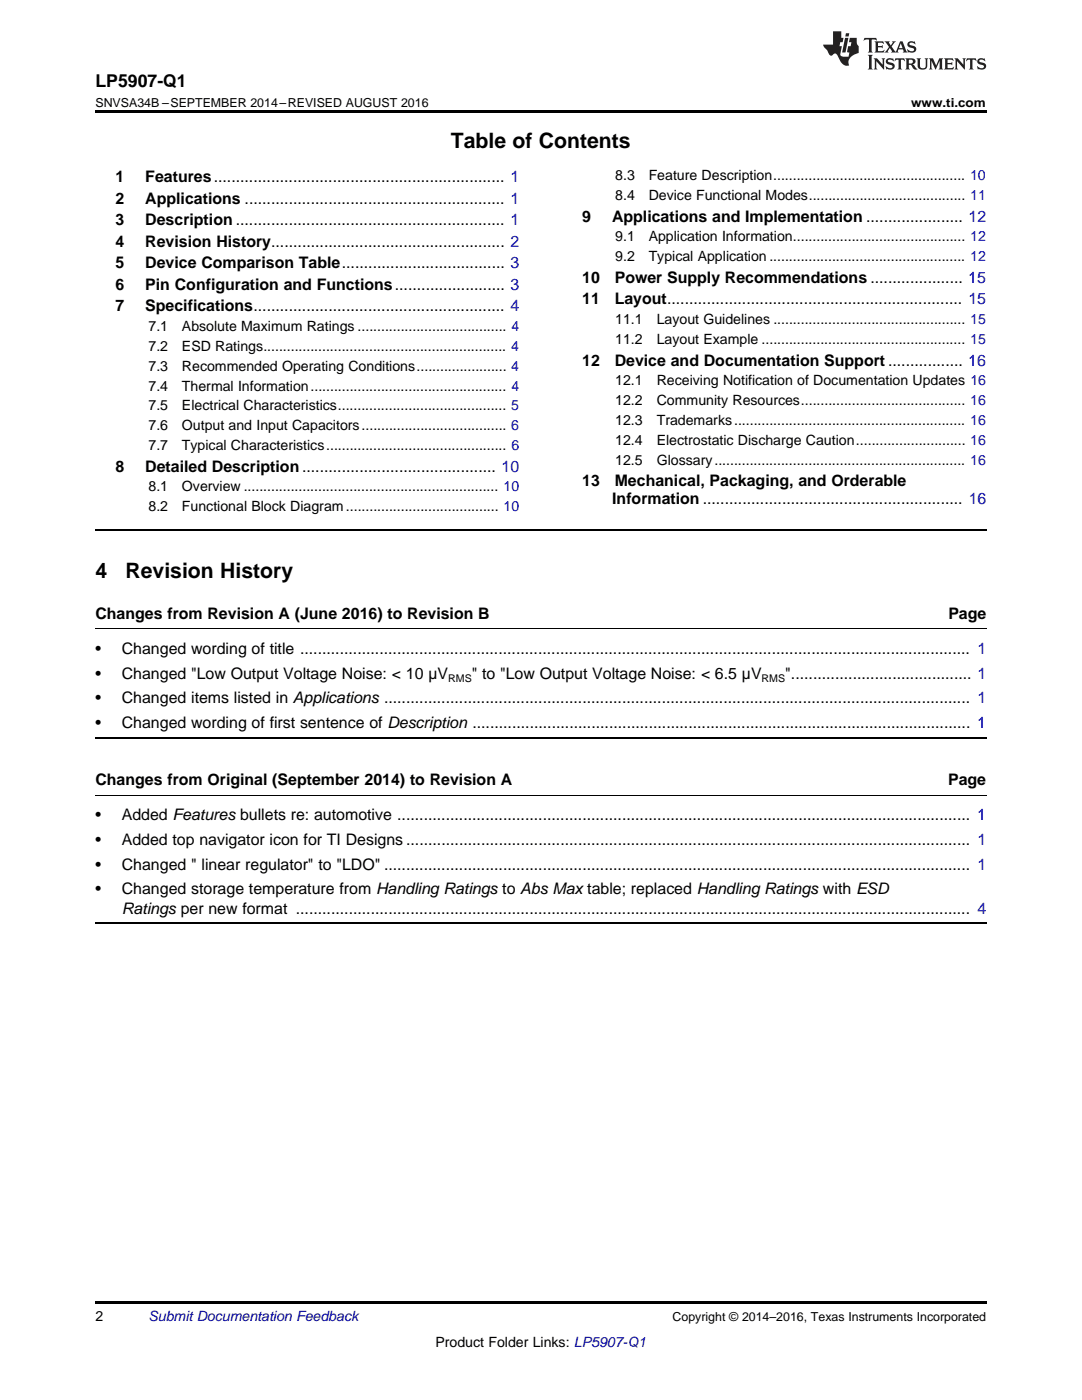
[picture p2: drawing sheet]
<svg xmlns="http://www.w3.org/2000/svg" width="216mm" height="279mm" viewBox="0 0 216 279" stroke-linecap="round" stroke-linejoin="round" font-family="sans-serif">
<defs><g id="words">
<g font-size="4.2">
<text x="90" y="29.6">Table of Contents</text>
<text x="19" y="115.3">4</text>
<text x="25" y="115.3">Revision History</text>
</g>
<text font-size="3.5" x="19" y="17.3">LP5907-Q1</text>
<g font-size="3.2">
<text x="23" y="36.3">1</text>
<text x="23" y="40.6">2</text>
<text x="29" y="36.3">Features.................................................................. 1</text>
<text x="29" y="40.6">Applications ........................................................... 1</text>
<text x="23" y="44.9">3</text>
<text x="29" y="44.9">Description ............................................................. 1</text>
<text x="116.2" y="44.2">9</text>
<text x="122.1" y="44.2">Applications and Implementation ...................... 12</text>
<text x="23" y="49.2">4</text>
<text x="23" y="53.6">5</text>
<text x="29" y="49.2">Revision History..................................................... 2</text>
<text x="29" y="53.6">Device Comparison Table..................................... 3</text>
<text x="23" y="57.9">6</text>
<text x="29" y="57.9">Pin Configuration and Functions......................... 3</text>
<text x="116.2" y="56.4">10</text>
<text x="122.7" y="56.4">Power Supply Recommendations ..................... 15</text>
<text x="23" y="62.2">7</text>
<text x="29" y="62.2">Specifications......................................................... 4</text>
<text x="116.2" y="60.7">11</text>
<text x="122.7" y="60.7">Layout................................................................... 15</text>
<text x="116.2" y="73">12</text>
<text x="122.7" y="73">Device and Documentation Support ................. 16</text>
<text x="23" y="94.1">8</text>
<text x="29" y="94.1">Detailed Description............................................ 10</text>
<text x="116.2" y="97">13</text>
<text x="122.2" y="100.5">Information ........................................................... 16</text>
<text x="122.7" y="97">Mechanical, Packaging, and Orderable</text>
<text x="19" y="123.4">Changes from Revision A (June 2016) to Revision B</text>
<text x="189.2" y="123.4">Page</text>
<text x="19" y="130.5">•</text>
<text x="24.3" y="130.5">Changed wording of title ........................................................................................................................................................ 1</text>
<text x="19" y="135.4">•</text>
<text x="24.3" y="135.4">Changed &quot;Low Output Voltage Noise: &lt; 10 µV</text>
<text x="94.1" y="135.4">&quot; to &quot;Low Output Voltage Noise: &lt; 6.5 µV</text>
<text x="156.7" y="135.4">&quot;......................................... 1</text>
<text x="19" y="140.4">•</text>
<text x="24.3" y="140.4">Changed items listed in Applications ..................................................................................................................................... 1</text>
<text x="19" y="145.3">•</text>
<text x="24.3" y="145.3">Changed wording of first sentence of Description ................................................................................................................. 1</text>
<text x="19" y="156.6">Changes from Original (September 2014) to Revision A</text>
<text x="189.2" y="156.6">Page</text>
<text x="19" y="163.7">•</text>
<text x="24.3" y="163.7">Added Features bullets re: automotive .................................................................................................................................. 1</text>
<text x="19" y="168.6">•</text>
<text x="19" y="173.5">•</text>
<text x="24.3" y="168.6">Added top navigator icon for TI Designs ................................................................................................................................ 1</text>
<text x="24.3" y="173.5">Changed &quot; linear regulator&quot; to &quot;LDO&quot; ..................................................................................................................................... 1</text>
<text x="19" y="178.5">•</text>
<text x="24.3" y="178.5">Changed storage temperature from Handling Ratings to Abs Max table; replaced Handling Ratings with ESD</text>
<text x="24.3" y="182.4">Ratings per new format ......................................................................................................................................................... 4</text>
</g>
<g font-size="2.8">
<text x="122.8" y="36">8.3</text>
<text x="129.4" y="36">Feature Description................................................. 10</text>
<text x="122.8" y="39.9">8.4</text>
<text x="129.4" y="39.9">Device Functional Modes........................................ 11</text>
<text x="122.8" y="48.2">9.1</text>
<text x="122.8" y="52.1">9.2</text>
<text x="129.4" y="48.2">Application Information............................................ 12</text>
<text x="129.4" y="52.1">Typical Application .................................................. 12</text>
<text x="122.8" y="64.7">11.1</text>
<text x="131" y="64.7">Layout Guidelines ................................................. 15</text>
<text x="29.6" y="66.1">7.1</text>
<text x="29.6" y="70.1">7.2</text>
<text x="36.3" y="66.1">Absolute Maximum Ratings ...................................... 4</text>
<text x="36.3" y="70.1">ESD Ratings.............................................................. 4</text>
<text x="122.8" y="68.7">11.2</text>
<text x="131" y="68.7">Layout Example .................................................... 15</text>
<text x="29.6" y="74">7.3</text>
<text x="29.6" y="78">7.4</text>
<text x="36.3" y="74">Recommended Operating Conditions....................... 4</text>
<text x="36.3" y="78">Thermal Information.................................................. 4</text>
<text x="122.8" y="76.9">12.1</text>
<text x="131" y="76.9">Receiving Notification of Documentation Updates 16</text>
<text x="29.6" y="81.9">7.5</text>
<text x="36.3" y="81.9">Electrical Characteristics........................................... 5</text>
<text x="122.8" y="80.9">12.2</text>
<text x="131" y="80.9">Community Resources.......................................... 16</text>
<text x="29.6" y="85.9">7.6</text>
<text x="29.6" y="89.8">7.7</text>
<text x="36.3" y="85.9">Output and Input Capacitors..................................... 6</text>
<text x="36.3" y="89.8">Typical Characteristics.............................................. 6</text>
<text x="122.8" y="84.8">12.3</text>
<text x="122.8" y="88.8">12.4</text>
<text x="131" y="84.8">Trademarks........................................................... 16</text>
<text x="131" y="88.8">Electrostatic Discharge Caution............................ 16</text>
<text x="122.8" y="92.7">12.5</text>
<text x="131" y="92.7">Glossary................................................................ 16</text>
<text x="29.6" y="98.1">8.1</text>
<text x="36.3" y="98.1">Overview ................................................................. 10</text>
<text x="29.6" y="102">8.2</text>
<text x="36.3" y="102">Functional Block Diagram....................................... 10</text>
<text x="19" y="263.6">2</text>
<text x="86.9" y="268.9">Product Folder Links: LP5907-Q1</text>
</g>
<text font-size="2.8" fill="#0000c8" x="29.6" y="263.6">Submit Documentation Feedback</text>
<g font-size="2.5">
<text x="19" y="21.4">SNVSA34B –SEPTEMBER 2014–REVISED AUGUST 2016</text>
<text x="181.8" y="21.4">www.ti.com</text>
<text x="134.2" y="263.6">Copyright © 2014–2016, Texas Instruments Incorporated</text>
</g>
<g font-size="2.1">
<text x="89.4" y="136.1">RMS</text>
<text x="152" y="136.1">RMS</text>
</g>
</g></defs>
<path d="M19 22h177.8v.5h-177.8zM19 259.7h177.8v.5h-177.8z" fill="#000"/>
<path d="M19 105.7h177.8M19 147.2h177.8M19 184.3h177.8" fill="none" stroke="#000" stroke-width=".35"/>
<path d="M19 125.5h177.8M19 158.7h177.8" fill="none" stroke="#000" stroke-width=".2"/>
<g fill="#231f20">
<path d="M172.5 7.6l-.1 .5 .4-.2h.6v.1v2.1l-.2 .4h.9l-.2-.4v-2.1l.1-.1h.5l.5 .2-.2-.5zM174.5 8.3l.2 .3v1.5l-.2 .4h1.8l.2-.6a1.04 1.04 0 0 1-1.3 .2v-.7h.6l.3 .2v-.6l-.3 .2h-.6v-.6l.8-.1 .4 .3-.2-.5zM176.5 8.3l.9 1.1-.9 1.1h.8l-.2-.2 .4-.7 .5 .7-.2 .2h1.5l-.2-.2 .2-.4h.9l.1 .4-.2 .2h1l-.3-.3-.7-1.9h-.5l-.9 2-.8-1 .9-1h-.8l.1 .3-.4 .5-.3-.6 .1-.2zM179.7 8.6l.4 1h-.7zM181.3 8.4a.63 .63 0 0 0-.2 .7 .63 .63 0 0 0 .6 .4l.6 .2 .1 .2a.75 .75 0 0 1-.7 .4 .75 .75 0 0 1-.6-.5l.1 .7 .1-.1a1.11 1.11 0 0 0 1.5-.6 1.13 1.13 0 0 0-1.2-.8l-.1-.4a1.04 1.04 0 0 1 1.2 .2l-.2-.5-.2 .1-.4-.2zM173.2 10.9l.2 .4v2.2l-.2 .4h1l-.3-.4v-2.2l.3-.4zM174.3 11.6l.3 .4v1.5l-.3 .4h.8l-.2-.4v-1.3l1.5 1.7v-1.9l.2-.4h-.7l.2 .4v.9l-1.1-1.3zM177 11.8a.62 .62 0 0 0-.2 .7 .62 .62 0 0 0 .6 .4l.6 .1 .1 .3a.76 .76 0 0 1-.7 .3 .76 .76 0 0 1-.7-.4l.2 .7 .1-.1a1.11 1.11 0 0 0 1.5-.6 1.13 1.13 0 0 0-1.2-.8l-.1-.4a1.04 1.04 0 0 1 1.2 .2l-.2-.6-.2 .1-.5-.1zM178.7 11.6l-.2 .6a.61 .61 0 0 1 .8-.3v1.6l-.2 .4h.9l-.2-.4v-1.6a.63 .63 0 0 1 .7 .3l-.1-.6zM180.6 11.6l.3 .4v1.5l-.3 .4h1l-.2-.2-.1-.8 .6 .2a.76 .76 0 0 0 1.2 .7l-1-1a.58 .58 0 0 0 .6-.5 .58 .58 0 0 0-.5-.6zM181.4 11.9h.1a.45 .45 0 0 1 .5 .1 .45 .45 0 0 1 .1 .5l-.8 .2zM182.9 11.6l.2 .2a2.17 2.17 0 0 0 .3 1.9 .99 .99 0 0 0 1.6-.6v-1.1l.2-.4h-.7l.2 .2a1.92 1.92 0 0 1-.2 1.8 .6 .6 0 0 1-.9-.5v-1.1l.2-.4zM185.4 11.6l.2 .4v1.5l-.2 .4h.7l-.2-.4v-1.4l.8 1.8 .8-1.8v1.4l-.2 .4h.9l-.2-.4v-1.5l.2-.4h-.8l-.6 1.5-.6-1.5zM188.4 11.6l.2 .4v1.5l-.2 .4h1.8l.1-.6a1.04 1.04 0 0 1-1.2 .1v-.6h.5l.4 .2v-.6l-.4 .2h-.5v-.7h.8l.3 .3-.1-.6zM190.5 11.6l.2 .4v1.5l-.2 .4h.7l-.2-.4v-1.3l1.5 1.7v-1.9l.2-.4h-.7l.2 .4v.9l-1.1-1.3zM192.9 11.6l-.1 .6a.61 .61 0 0 1 .7-.3l.1 1.6-.3 .4h1l-.3-.4 .1-1.6a.63 .63 0 0 1 .7 .3l-.1-.6zM195.2 11.8a.62 .62 0 0 0-.2 .7 .62 .62 0 0 0 .6 .4l.6 .1 .1 .3a.76 .76 0 0 1-.7 .3 .76 .76 0 0 1-.6-.4l.1 .7 .1-.1a1.11 1.11 0 0 0 1.6-.6 1.13 1.13 0 0 0-1.3-.8l-.1-.4a1.04 1.04 0 0 1 1.2 .2l-.1-.6-.2 .1-.5-.1z"/>
<path d="M166.2 6.3v2.6h-1.9v.4l.8 .9a.91 .91 0 0 0 1 .8 .56 .56 0 0 1 .5-.3 .56 .56 0 0 1 .5 .3l.4 .8a1.53 1.53 0 0 0 1.9 1.2 1.54 1.54 0 0 1 1-2.1l.9-.3v-1.4a1.52 1.52 0 0 1-.4-1.6h-1.3l-.2 .8h.5l-.2 .8h-.5l-.1 1v.2l.4 .1-.2 .8a1.93 1.93 0 0 1-1.6-.3l.3-1.8h-.5l.2-.8h.4l.2-.8h-.4v-1.3zM168.6 7.6l-.6 2.9h.7l.6-2.9zM168.8 6.6l-.1 .7h.6l.2-.7z"/>
</g>
<use href="#words"/>
</svg>
